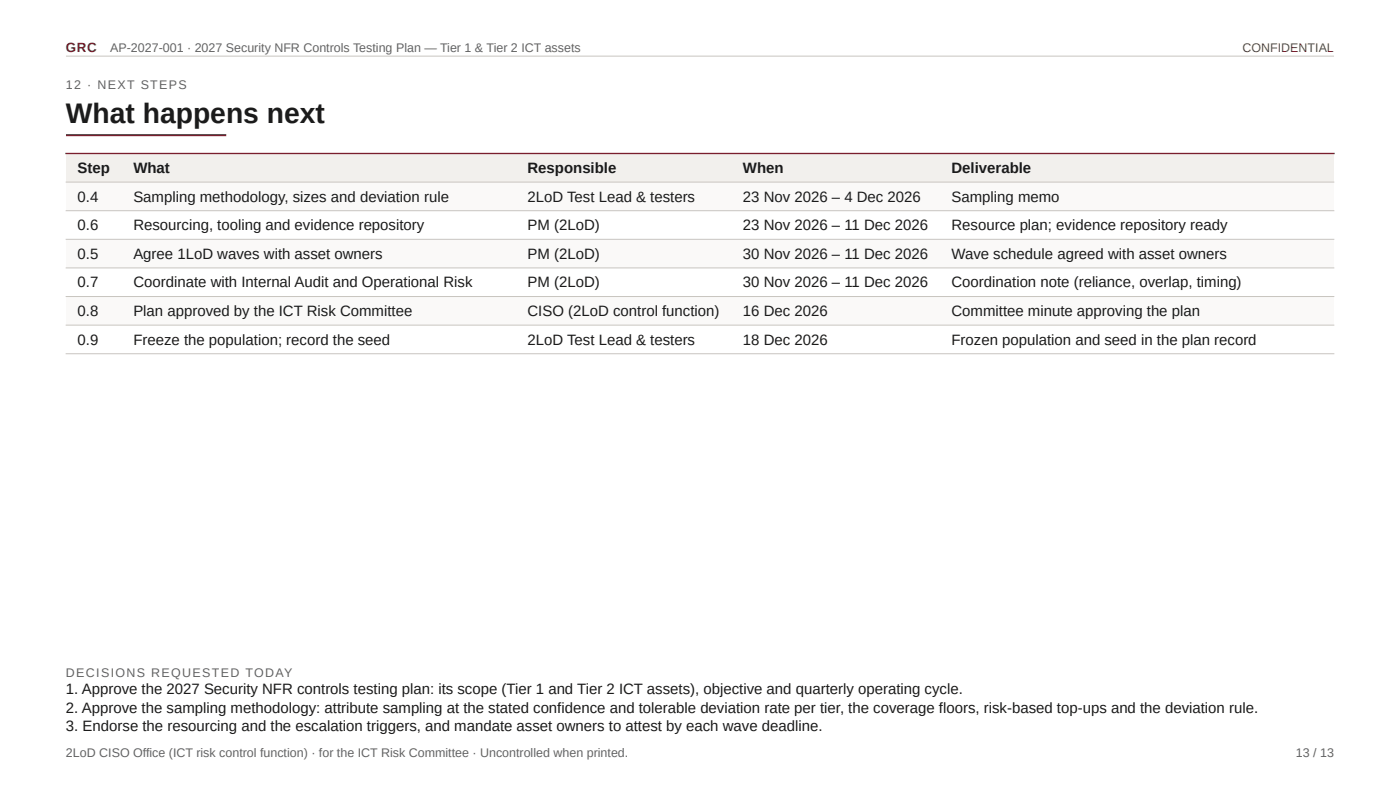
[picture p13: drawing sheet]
<svg xmlns="http://www.w3.org/2000/svg" width="297mm" height="167mm" viewBox="0 0 297 167" stroke-linecap="round" stroke-linejoin="round" font-family="sans-serif">
<defs><g id="words">
<text font-size="6" fill="#1b1b1b" x="14" y="26">What happens next</text>
<g font-size="3.2" fill="#1b1b1b">
<text x="16.5" y="36.7">Step</text>
<text x="28.3" y="36.7">What</text>
<text x="111.9" y="36.7">Responsible</text>
<text x="157.6" y="36.7">When</text>
<text x="201.9" y="36.7">Deliverable</text>
<text x="16.5" y="42.7">0.4</text>
<text x="28.3" y="42.7">Sampling methodology, sizes and deviation rule</text>
<text x="111.9" y="42.7">2LoD Test Lead &amp; testers</text>
<text x="157.6" y="42.7">23 Nov 2026 – 4 Dec 2026</text>
<text x="201.9" y="42.7">Sampling memo</text>
<text x="16.5" y="48.8">0.6</text>
<text x="28.3" y="48.8">Resourcing, tooling and evidence repository</text>
<text x="111.9" y="48.8">PM (2LoD)</text>
<text x="157.6" y="48.8">23 Nov 2026 – 11 Dec 2026</text>
<text x="201.9" y="48.8">Resource plan; evidence repository ready</text>
<text x="16.5" y="54.9">0.5</text>
<text x="28.3" y="54.9">Agree 1LoD waves with asset owners</text>
<text x="111.9" y="54.9">PM (2LoD)</text>
<text x="157.6" y="54.9">30 Nov 2026 – 11 Dec 2026</text>
<text x="201.9" y="54.9">Wave schedule agreed with asset owners</text>
<text x="16.5" y="60.9">0.7</text>
<text x="28.3" y="60.9">Coordinate with Internal Audit and Operational Risk</text>
<text x="111.9" y="60.9">PM (2LoD)</text>
<text x="157.6" y="60.9">30 Nov 2026 – 11 Dec 2026</text>
<text x="201.9" y="60.9">Coordination note (reliance, overlap, timing)</text>
<text x="16.5" y="67">0.8</text>
<text x="28.3" y="67">Plan approved by the ICT Risk Committee</text>
<text x="111.9" y="67">CISO (2LoD control function)</text>
<text x="157.6" y="67">16 Dec 2026</text>
<text x="201.9" y="67">Committee minute approving the plan</text>
<text x="16.5" y="73.1">0.9</text>
<text x="28.3" y="73.1">Freeze the population; record the seed</text>
<text x="111.9" y="73.1">2LoD Test Lead &amp; testers</text>
<text x="157.6" y="73.1">18 Dec 2026</text>
<text x="201.9" y="73.1">Frozen population and seed in the plan record</text>
<text x="14" y="147.2">1. Approve the 2027 Security NFR controls testing plan: its scope (Tier 1 and Tier 2 ICT assets), objective and quarterly operating cycle.</text>
<text x="14" y="151.1">2. Approve the sampling methodology: attribute sampling at the stated confidence and tolerable deviation rate per tier, the coverage floors, risk-based top-ups and the deviation rule.</text>
<text x="14" y="155.1">3. Endorse the resourcing and the escalation triggers, and mandate asset owners to attest by each wave deadline.</text>
</g>
<text font-size="2.8" fill="#7a1f2e" x="14" y="11">GRC</text>
<g font-size="2.6" fill="#5f6368">
<text x="23.4" y="11">AP-2027-001 · 2027 Security NFR Controls Testing Plan — Tier 1 &amp; Tier 2 ICT assets</text>
<text x="14" y="18.8">12 · NEXT STEPS</text>
<text x="14" y="143.6">DECISIONS REQUESTED TODAY</text>
<text x="14" y="160.5">2LoD CISO Office (ICT risk control function) · for the ICT Risk Committee · Uncontrolled when printed.</text>
<text x="274.9" y="160.5">13 / 13</text>
</g>
<text font-size="2.6" fill="#8a6100" x="263.6" y="11">CONFIDENTIAL</text>
</g></defs>
<path d="M14 11.9h269" fill="none" stroke="#c8c5c0" stroke-width=".21"/>
<path d="M14 28.7h34" fill="none" stroke="#7a1f2e" stroke-width=".42"/>
<path d="M14 32.5h11.8v6.1h-11.8z" fill="#f2f0ed"/>
<g fill="#faf9f8">
<path d="M14 38.6h11.8v6.1h-11.8z"/>
<path d="M14 50.7h11.8v6.1h-11.8z"/>
<path d="M14 62.9h11.8v6h-11.8z"/>
</g>
<path d="M25.8 32.5h83.6v6.1h-83.6z" fill="#f2f0ed"/>
<g fill="#faf9f8">
<path d="M25.8 38.6h83.6v6.1h-83.6z"/>
<path d="M25.8 50.7h83.6v6.1h-83.6z"/>
<path d="M25.8 62.9h83.6v6h-83.6z"/>
</g>
<path d="M109.4 32.5h45.7v6.1h-45.7z" fill="#f2f0ed"/>
<g fill="#faf9f8">
<path d="M109.4 38.6h45.7v6.1h-45.7z"/>
<path d="M109.4 50.7h45.7v6.1h-45.7z"/>
<path d="M109.4 62.9h45.7v6h-45.7z"/>
</g>
<path d="M155.1 32.5h44.3v6.1h-44.3z" fill="#f2f0ed"/>
<g fill="#faf9f8">
<path d="M155.1 38.6h44.3v6.1h-44.3z"/>
<path d="M155.1 50.7h44.3v6.1h-44.3z"/>
<path d="M155.1 62.9h44.3v6h-44.3z"/>
</g>
<path d="M199.4 32.5h83.6v6.1h-83.6z" fill="#f2f0ed"/>
<g fill="#faf9f8">
<path d="M199.4 38.6h83.6v6.1h-83.6z"/>
<path d="M199.4 50.7h83.6v6.1h-83.6z"/>
<path d="M199.4 62.9h83.6v6h-83.6z"/>
</g>
<path d="M13.9 38.6h269.2M13.9 44.7h269.2M13.9 50.7h269.2M13.9 56.8h269.2M13.9 62.9h269.2M13.9 68.9h269.2M13.9 75h269.2" fill="none" stroke="#c8c5c0" stroke-width=".21"/>
<path d="M13.9 32.5h269.2" fill="none" stroke="#7a1f2e" stroke-width=".28"/>
<use href="#words"/>
</svg>
